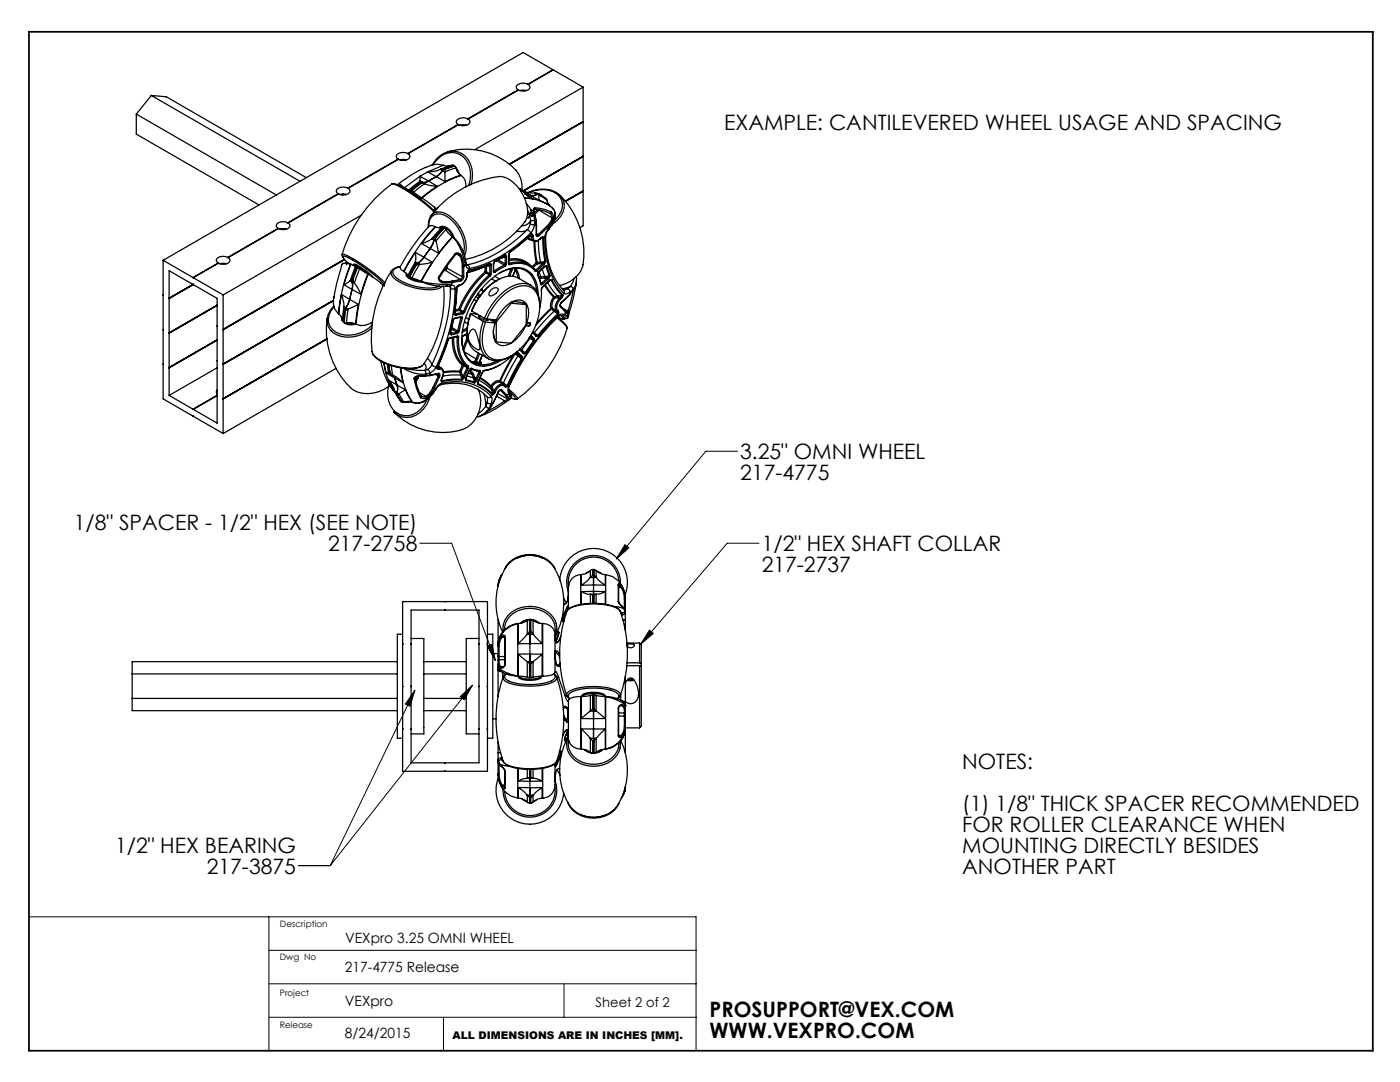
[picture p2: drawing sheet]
<svg xmlns="http://www.w3.org/2000/svg" width="279mm" height="216mm" viewBox="0 0 279 216" stroke-linecap="round" stroke-linejoin="round" font-family="sans-serif">
<defs><g id="words">
<g font-size="4.2">
<text x="144.5" y="26">EXAMPLE: CANTILEVERED WHEEL USAGE AND SPACING</text>
<text x="147.7" y="91.7">3.25&quot; OMNI WHEEL</text>
<text x="147.7" y="95.8">217-4775</text>
<text x="14.7" y="105.8">1/8&quot; SPACER - 1/2&quot; HEX (SEE NOTE)</text>
<text x="65.5" y="110">217-2758</text>
<text x="152" y="110">1/2&quot; HEX SHAFT COLLAR</text>
<text x="152" y="114.2">217-2737</text>
<text x="192" y="153.5">NOTES:</text>
<text x="192" y="161.8">(1) 1/8&quot; THICK SPACER RECOMMENDED</text>
<text x="192" y="166">FOR ROLLER CLEARANCE WHEN</text>
<text x="23" y="170.2">1/2&quot; HEX BEARING</text>
<text x="192" y="170.2">MOUNTING DIRECTLY BESIDES</text>
<text x="41.3" y="174.3">217-3875</text>
<text x="192" y="174.3">ANOTHER PART</text>
<text x="141.6" y="202.9">PROSUPPORT@VEX.COM</text>
<text x="141.6" y="207.1">WWW.VEXPRO.COM</text>
</g>
<g font-size="2.8">
<text x="68.9" y="188.2">VEXpro 3.25 OMNI WHEEL</text>
<text x="68.8" y="193.9">217-4775 Release</text>
<text x="68.8" y="200.7">VEXpro</text>
<text x="68.8" y="207.1">8/24/2015</text>
</g>
<text font-size="2.7" x="118.9" y="201">Sheet 2 of 2</text>
<text font-size="2.1" x="90.3" y="207.2">ALL DIMENSIONS ARE IN INCHES [MM].</text>
<g font-size="1.8">
<text x="55.8" y="185">Description</text>
<text x="55.8" y="191.6">Dwg No</text>
<text x="55.9" y="198.7">Project</text>
<text x="55.9" y="205.2">Release</text>
</g>
</g></defs>
<g fill="none" stroke="#000" stroke-width=".2">
<path d="M147.2 90h-6.3l-17.9 21.5M83.8 108.4h6.3l8.8 23.4M124.7 108.7l.8 .6-2.5 2.2zM151.5 108.4h-6.4l-17.3 20.2M82.8 137.7l-16.9 35M82.8 137.7l-1 3.2-.9-.4zM91.9 139l2.4-2.3-1.6 2.9zM94.3 136.7l-28.4 36M97.2 128.9l1-.3 .7 3.2zM129.6 125.7l.8 .7-2.6 2.2zM59.5 172.7h6.4M5.8 182.9h133.1v26.8"/>
<path d="M53.7 182.9v26.8M53.7 196.3h85.2M53.7 189.6h85.2M112.6 196.3v6.7M53.7 203h85.2M88.5 203v6.7"/>
</g>
<path d="M5.8 6.3h268.2v203.4h-268.2z" fill="none" stroke="#000" stroke-width=".35"/>
<path d="M97.2 128.9l1-.3 .7 3.2zM124.7 108.7l.8 .6-2.5 2.2zM82.8 137.7l-1 3.2-.9-.4zM91.9 139l2.4-2.3-1.6 2.9zM129.6 125.7l.8 .7-2.6 2.2z" fill="#000"/>
<g fill="none" stroke="#000" stroke-width=".25">
<path d="M30.2 19l-3 3.8M30.2 19l29.7 17.2M30.2 19l3 .3 27.9 16.1M103.4 17.9v.1M103.4 17.9l-10 5.8M103.7 18.1l.7-.1 .7 .1M105.3 16.8a1.65 1.65 0 0 0-2.3 .6l.4 .5M105.3 16.8h.1M105.4 16.8l.4 .6a1.65 1.65 0 0 1-2.3 .6l-10.1 5.8M110.4 13.9l-6-3.4-71.8 41.4M110.4 13.9l-5.1 2.9M110.4 13.9v.1"/>
<path d="M110.4 14l-5 2.8M110.4 14l6 3.4M116.4 17.4l-21.6 12.5M116.4 17.4v6.9M27.2 22.8l28 16.1M27.2 22.8v4l24.5 14.1M67.5 38.7h.1M67.5 38.7l-10.1 5.7M67.8 38.8l.7-.1 .7 .1M68.5 38.7l-.2 .2M69.4 37.5a1.65 1.65 0 0 0-2.3 .6l.4 .6M69.4 37.5l.1 .1"/>
<path d="M69.5 37.6l.4 .5a1.65 1.65 0 0 1-2.4 .6l-10 5.8M78.2 36.7a13.5 13.5 0 0 1 5.1 2.8l2.4 1.9 1 1M78.2 36.7a26.9 26.9 0 0 0-9.9 14.1 1.4 1.4 0 0 1 1.4 .4 30.7 30.7 0 0 1 7.2 5.3M78.5 36.6l-.3 .1M78.7 36.7a24.7 24.7 0 0 1 8.1 5.6M79.4 31.8h.1M79.4 31.8l-10 5.7M79.7 36.6l1 .9M79.8 31.9l.6-.1 .7 .1M80.1 37.2l.6 .3M80.1 36.3l-.5 .3-.1 .3M80.7 37.5l.9 .4"/>
<path d="M81.4 30.6a1.65 1.65 0 0 0-2.3 .6l.3 .6M81.4 30.6l.1 .1M81.5 30.7l.3 .5a1.65 1.65 0 0 1-2.3 .6l-10 5.8M81.6 37.9l.3 .1M81.9 38h.1M82 38l.6 .7M82 38l.1 .1M82.1 38.1l.4 .3M82.2 38.5l.4 .2M82.3 38.5h-.1M82.5 38.4l1.6 1.1M82.6 38.7l1.3 1"/>
<path d="M83.8 35.2v.9M83.8 35.2l-3.1 2.3M83.8 35.2h.1M83.8 36.4l-1.9 1.6M83.8 36.4l.1 .1M83.8 35.2l1.7 .9M83.8 36.1l-2.2 1.8M83.8 36.1v.3M83.8 36.1h.1M83.8 36.1l.5 .3M83.9 39.7h.1M83.9 36.5l-1.9 1.5"/>
<path d="M83.9 36.5l.2 .1M84.1 36.6l-2 1.5M84.1 36.6l.6 .1M84.1 39.5h.1M84.2 39.5l2.5 1.9M84.3 36.4l-.4 .1M84.3 36.4l.4 .3M84.7 36.7l-2.2 1.7M84.7 36.7h.1M84.7 36.7l1.2 .3 1.4 .2M85 33.4l-2.2 1.1-2.7 1.7M85.4 34.3h.1"/>
<path d="M85.4 34.3l-1.6 .9M85.4 34.3l1.7 1M85.5 36.1l-.8 .3h-.4M85.5 36.1l1.8 1.1M85.5 36.1l-.6 .3h-.6M86.3 32.9a4.4 4.4 0 0 1 5.8-2.3 5.2 5.2 0 0 1 1.9 6.3M86.5 32.8a3.9 3.9 0 0 1 6.1-1.4 5.4 5.4 0 0 1 .9 5.6M87.1 35.3l-1.6 .8M87.1 35.2l-1.6 .9M87.1 35.2l1.7 1.1M87.3 37.2l-3.2 2.3M87.9 33.8a5.4 5.4 0 0 1-2.5 .5"/>
<path d="M87.9 33.8l.4 .3M87.9 33.8h.1M88.3 34.1l-1.2 1.2M88.3 34.1l-.6 .7-.6 .4M88.3 34.1l.5 .2M88.5 33a4.7 4.7 0 0 0-3.5 .4M88.5 33l.6 .2 .4-.1M88.5 33l-3.1 1.3M88.6 33.7l-.7 .1M88.6 33.7h.1M88.7 33.7l-.4 .4M88.7 33.7l.1 .1"/>
<path d="M88.8 34.3v2M88.8 34.3h.1M88.8 33.8v.5M89.2 30.3a13.2 13.2 0 0 1 14.4 4.6 5.8 5.8 0 0 1 .6 3.1M89.8 33.1l-.5 .1M90.5 33l-.7 .1-1.9 .7M90.5 33l-1.9 .7M90.5 33l.1 .1M90.6 33.1l-1.9 .6M90.6 33.1h.1M90.7 33.1l-1.9 .7M90.7 33.1l.3 .4"/>
<path d="M91 33.5l.6 1.1M91 33.5l-2.2 .8M91 33.5l.2 .7 .7 .8M91.2 33.9l.2 .5M91.4 24.8l.1 .1M91.4 24.8l-10 5.8M91.7 25l.7-.1 .7 .1M91.9 35l-3.1 1.3M91.9 35h.1M92 35a22.7 22.7 0 0 0-7.8 4.5M92 35a2.28 2.28 0 0 1 1 2.3M93.4 23.7a1.65 1.65 0 0 0-2.4 .6l.4 .5"/>
<path d="M93.4 23.7v.1M93.4 23.8l.4 .5a1.65 1.65 0 0 1-2.3 .6l-10 5.8M103.7 37.6l.1 .1M103.7 37.7h.1M103.7 37.7l.6 .4M103.8 37.7l.2 .1M103.9 38.1h.4M104.3 38.1h.1M104.3 38.1a4.9 4.9 0 0 0 2.1 1.6M104.3 38.1a4.7 4.7 0 0 0 2.5 .4M104.3 38.1l.4 .2M104.3 38.1l.6 .2"/>
<path d="M104.3 38.1l.5 .1M104.5 38.2l1.5 .8M104.7 39.5l1.7 .2M104.7 39.5l.7 .1a8.6 8.6 0 0 1 3.8 1.2l-1.6-.8M104.7 38.7l1.3 .3M104.8 38.7l1.2 .3M105 38.8l1.4 .9M105.4 38.4a5.7 5.7 0 0 1 6.6 .9 3.5 3.5 0 0 1-.7 4.6l-.9 .7M105.6 38.4a5.4 5.4 0 0 1 6.1 .8 3.3 3.3 0 0 1-1 4.7M106 39l1.6 1M106.8 38.5l.8 .2M106.8 38.5l.4 .3"/>
<path d="M107.2 38.8l-.4 .2h-.8M107.2 38.8l-.7 .2h-.5M107.2 38.8l.4 .2M107.6 38.7l-.4 .1M107.6 38.7l.5 .3M107.6 38.7h.1M107.6 38.7l.1 .1M107.6 39v1M107.6 39l1.5 .9M107.6 39h.1M107.6 38.7v.3M107.6 38.7l1.4 .9 .1 .3"/>
<path d="M109.1 39.9l.1 .5 .5 .7M111.7 38.9a16.1 16.1 0 0 1 4.6 14.3 6 6 0 0 1-4.6 3.8M116.4 24.3v6.9M116.4 31.3v6.8M116.4 38.2v6.8l-.7 .4M116.4 24.3l-14.8 8.5M116.4 24.3l-14.7 8.5M116.4 38.2l-3.5 2M116.4 24.3h.1M116.4 31.2l-12 6.9M116.4 38.1l-3.6 2M116.4 31.3l-11.9 6.8"/>
<path d="M116.4 31.2v.1M116.4 38.1v.1M32.6 51.9l5.9 3.5M32.6 51.9v7M32.6 58.9v6.9M32.6 58.9h.1M33.7 59.5l.1 .1M33.8 59.6l-.1 6.8M38.5 55.4h.1M38.5 56.7l-4.7-2.7-.1 5.5M38.5 56.7l.1 .1M38.5 56.7l-4.8 2.8"/>
<path d="M38.6 55.4l5.9 3.5M38.6 55.4h-.1M38.6 56.8l4.7 2.7 .1 5.6M38.6 56.8l-4.8 2.8M43.5 52.5h.1M43.5 52.5l-5 2.9M43.8 52.6l.7-.1 .7 .1M44.5 58.9v6.8M45.5 51.4a1.65 1.65 0 0 0-2.3 .5l.3 .6M45.5 51.4h.1M45.5 51.4l.4 .6a1.65 1.65 0 0 1-2.3 .5l-5 2.9M55.5 45.6h.1"/>
<path d="M55.5 45.6l-10 5.8M55.8 45.7l.7-.1 .7 .1M57.4 44.4a1.65 1.65 0 0 0-2.3 .6l.4 .6M57.4 44.4l.1 .1M57.5 44.5l.4 .5a1.65 1.65 0 0 1-2.3 .6l-10.1 5.8M66.6 59.9l-22.1 12.8M66.7 59.2l-.1 .2M68.1 53.1l-1.1 4.2-.5 2.7M68.2 58.8l-.6 3.9M68.2 58.8l.4 1.7v.7M68.2 58.8l1.6 .9M68.2 50.9l.1 .3"/>
<path d="M68.3 52.7l-.2 .4M68.6 56.8l1.7 1M68.7 51.8l-24.2 13.9M68.8 51.8l-24.3 14M69.4 52.4l-1-1.2a.98 .98 0 0 1 1.1 .2 28.3 28.3 0 0 1 7.1 5.3l.1 .2M69.8 59.7l-.8 1.7M69.8 59.7l1.7 1M69.9 56l-1.3 .8M69.9 56l.4 .2M69.9 56h.1M70 52.7a33.3 33.3 0 0 0-2.4 9.9M70 52.7a1.73 1.73 0 0 0-1.7 0"/>
<path d="M70 52.7l-1-.3 .2 .5M70 52.7h.1M70 52.7l-1.4 4.1M70 52.7l.9 .5M70.2 55.8l-.3 .2M70.2 55.8h.1M70.3 57.8l1.7 .9M70.3 56.2l.1 .8-.1 .8M70.3 56.2l.4 .3M70.3 57.8l-.5 1.9M70.3 56.2l.1 .5-.1 1.1M70.3 55.8v.4"/>
<path d="M70.3 55.8l.1 .1M70.4 55.9l.3 .6M70.5 52.9a7.8 7.8 0 0 1 3 1.8M70.6 52.7a9 9 0 0 1 3.8 2.7M70.7 56.5h.1M70.7 56.5l.8 1.1 .5 1.1M70.9 53.2l-1 2.8M70.9 53.2l.3 .1M71.2 53.3l-1 2.5M71.2 53.3h.1M71.2 53.3l-.9 2.5M71.2 53.3l.2 .1"/>
<path d="M71.4 53.4l-1 2.5M71.4 53.4l.4 .2M71.8 53.6l-1.1 2.9M71.8 53.6l1.6 1.1M72.1 42.9l-27.6 16M73.4 54.7l-1.4 4M73.4 54.7h.1M73.5 54.7a33.3 33.3 0 0 0-2.4 10M73.5 54.7l1.9 1.3 1.3 1.1M78.2 54a23.5 23.5 0 0 0-3.8 16.6 9 9 0 0 0 6 2.8 5.5 5.5 0 0 0 3.9-.5l.3-.2M78.9 53.5a1.03 1.03 0 0 0-.9 .8 1.03 1.03 0 0 0 .5 1.1 11.5 11.5 0 0 0 8.8 2.3l1-.5M79.9 53.2a1.53 1.53 0 0 0-1.5 1.2 2.17 2.17 0 0 0 1.1 1.4 11 11 0 0 0 8 1.4l.2-.1"/>
<path d="M79.9 53.2v.3l.2 .3 .4 .4M79.9 53.2l-.8 .2M80.5 54.2h.1M80.6 54.2l.6 .5 .2 .3M81 54.8a1.35 1.35 0 0 0 1.2 1l2.2 .5M81.1 54.5l.2 .6M81.4 55l.2 .2M81.6 55.2l.1 .1M81.6 55.3l.6 .3 1.5 .4M81.7 55.3h.1M81.7 55.3l.5 .2M82.2 55.5l1.8 .7"/>
<path d="M82.9 50.4l-2.3 3.8M82.9 50.4v1.9M82.9 50.4l1.7 .9M82.9 52.8l-1.3 2.4M82.9 52.8l.1 .1M82.9 52.3l-1.5 2.7M82.9 52.3v.5M82.9 52.3h.1M82.9 52.3l.5 .2M83 52.9l-1.3 2.4M83 52.9h.1M83.1 52.9l-1.4 2.4"/>
<path d="M83.4 52.5l-.4 .4M83.4 52.5l.3 .3M83.7 52.8l-1.5 2.7M83.7 52.8l-.6 .1M83.7 52.8h.1M84 56.2h.1M84.1 56.2a8.8 8.8 0 0 0 5.1 .8l.1-.2M84.1 56.2l2.6 .4 2.6 .2M84.1 48.6l1.7 1M84.6 51.3l-1.2 1.2M84.6 51.3l1.7 1M84.6 51.3l-.5 .7-.7 .5"/>
<path d="M85.5 45.3a2.42 2.42 0 0 1 2-3 5.7 5.7 0 0 1 4.3 3.1 6.3 6.3 0 0 1 .9 5.6M85.5 45.2a2.13 2.13 0 0 1 .9-2.2 2.13 2.13 0 0 1 2.3-.1 7.4 7.4 0 0 1 3.8 7.5M85.8 49.6l-1.2 1.7M85.8 49.6l1.7 .9M86 43.1a19.9 19.9 0 0 1 14.1-7.9 7.4 7.4 0 0 1 5.2 6.5 3.5 3.5 0 0 1-1 3.2 20.3 20.3 0 0 1-11.5 6.9M86.2 47.6l-.9 .6-1.2 .4M86.2 47.6l.4 .3M86.2 47.6h.1M86.3 52.3l-2.3 3.9M86.3 52.3l-2.6 .5M86.6 47.9l-.8 1.7M86.6 47.9l.4 .2"/>
<path d="M86.7 41.4l.2 .3-.4 .2M86.7 41.4l.3 .3 .3-.2M86.7 47.4l-.5 .2M86.7 47.4h.2M86.8 45.2a1.21 1.21 0 0 0-1.8 .6 38.9 38.9 0 0 0-5.1 7.4M86.8 45.2a40.5 40.5 0 0 0-6.3 9M86.8 45.2l.1 .1M86.9 47.4l-.3 .5M86.9 47.4v.1M86.9 47.5l.1 .6M86.9 45.3l-2.8 3.3M86.9 45.3l.6 .2 .7-.1"/>
<path d="M87 48.1h.1M87 48.1l.5 2.4M87.5 55.3v.3a.98 .98 0 0 0 .8 .8M87.5 55.3l.2 .1M87.7 55.4a.64 .64 0 0 0 .6 .8M87.8 55.9l.5 .3M88.2 45.4l-2 2.2M88.2 45.4h.3M88.3 56.2v.2M88.5 45.4l-1.8 2M88.5 45.4l.1 .1M88.5 57.1a24.3 24.3 0 0 1-3.9 15.6"/>
<path d="M88.6 45.5l-1.7 1.9M88.6 45.5h.1M88.7 45.5l-1.8 2M88.7 45.5l.3 .3M88.8 53.7l.1 .2M88.9 53.9l3 1.9M88.9 53.9l-.3 .1M89 45.8l-2 2.3M89 45.8l.4 .6 .9 .8M89.2 53.5h-.3M89.2 53.5l-.3 .4M89.2 53.5l3.1 1.7"/>
<path d="M89.2 53.1v.4M89.3 56.8h.7M89.6 57.1l.3 .1v.2M89.6 57.1h-.7M89.9 57.2v1.2M89.9 57.4a36 36 0 0 1-3.7 15.4M89.9 57.4a.62 .62 0 0 0 .9 .2M90 56.8l.6 .2 .2 .6M90 56.8l-.4 .3M90.2 56.1l-1.9 .1M90.2 56.1l.1 .3M90.3 47.1a2.69 2.69 0 0 0-2.3-1.8l-.2 .1a1.29 1.29 0 0 1 1.8 .4l.5 .5 .5 1.2"/>
<path d="M90.3 56.4h-2M90.3 56.4l-.3 .4M90.3 47.2l-2.8 3.3M90.3 47.2l.1 .1M90.4 47.3a7.2 7.2 0 0 1 2.5 4.4M90.4 47.3a40.5 40.5 0 0 0-6.3 8.9M90.4 47.3a10.5 10.5 0 0 1 2.3 4.7M90.8 57.6a36.5 36.5 0 0 1-3.8 15.7M90.9 50.6l.3-.1a.94 .94 0 0 1 .9 .5M90.9 50.6l-1.8 2.3-1.6 2.4M90.9 50.6l.1 .2M91 50.8l-1.5 1.9-1.8 2.7"/>
<path d="M91 50.8a.65 .65 0 0 1 .8 .3M91.1 57.4l-.1 2.6-.3 2.6M91.1 50.7l.7 .4M91.1 57.3v.1M91.1 57.3v2.6l-.4 2.7M91.2 57.3l-.1 1.2M91.5 57l-.4 .3M91.5 57h.1M91.6 56.9l-.4 .2-.1 .3M91.6 56.9l-.1 .1M91.7 57h-.2M91.8 56.9l-.1 .1"/>
<path d="M91.8 56.9h-.2M91.8 51.1l.5 2.1M91.9 55.8l.1 .2M91.9 55.8l-1.7 .3M92 56l-1.7 .4M92.1 51l.4 2.2M92.1 51l-.3 .1M92.3 55.2l-.4 .6M92.3 53.2v2M92.5 55.2l-.1 .5-.4 .3M92.5 53.2h-.2M92.5 55.2h-.2"/>
<path d="M92.5 53.2v2M92.7 52l.2 .8M92.9 52.8l-.4 .4M92.9 52.8l.2 .6 .5 .2M92.9 51.7l-.2 .3M92.9 51.7l.1 .8-.1 .3M93 52.5l.2 .4a.52 .52 0 0 1 .4 .7M93.2 54.8a2.26 2.26 0 0 1-1.4 2.1M93.2 54.6v.2M93.3 54.8l-.4 1.2a1.96 1.96 0 0 1-1.2 1M93.3 54.8h-.1M93.3 54.5l-.1 .1"/>
<path d="M93.3 54.5v.3M93.5 54l-.2 .5M93.5 54l-.1 .1M93.6 53.9l-.3 .3-.1 .4M93.6 53.9l-.1 .1M94.5 54l-1.2 .3M94.6 59.8l.5 .3M95 59.2l.5 .3M95.3 58.7l.3 .5M95.4 58.5l.4 .5M96 57.7l.4 .6M96.1 57.6l.4 .6"/>
<path d="M96.4 58l.2 .1M96.8 53.2l-3.6 1.2M96.8 54.2a20 20 0 0 0-5.3 7.5M96.8 54.2l.2 .3M96.8 53.2v1M97 54.5a19.7 19.7 0 0 0-5.2 7.3M97 54.5l.6 .3M97 53.1l.1 .1M97.1 54.2l.7 .4M97.1 53.2h-.3M97.1 54.2h-.3M97.1 54.2l-.1 .3"/>
<path d="M97.1 53.2v1M97.3 52.9l-2.2 .9-1.8 .5M97.3 52.9h.1M97.3 52.9l.2 .1M97.5 53l-.4 .2M97.6 54.8a19.6 19.6 0 0 0-5.1 7.4M97.6 54.8l.2 .3M97.7 52.7l-2.1 .8-2.1 .5M97.7 52.7l-.4 .2M97.7 52.7l.1 .2M97.8 52.9l-.3 .1M97.8 54.6l-.2 .2"/>
<path d="M97.8 52.9v1.7M97.8 52.6h.1l.1 .3M97.8 52.6l-2.2 .8-2 .5M97.8 52.6l-.1 .1M97.8 55.1a19.3 19.3 0 0 0-5.1 7.2M98 57.8a.84 .84 0 0 1 1.4-.1 1.58 1.58 0 0 1-1.8 1.2l.1-.7zM98 54.6l-.2 .5M98 52.9h-.2M98 54.6h-.2M98 52.9v1.7M98.1 55.7l.8 .4M98.5 54.2l.1 .2 .2-.1"/>
<path d="M98.5 52.7v1.5M98.5 52.6v.1M98.5 54.1v.1M98.5 52.6v1.5M98.5 54l.1 .1M98.5 54.1h.1M98.6 54.1l.2 .2M98.6 54.1h-.1M98.7 52.2l-.2 .4M98.8 52.1l-.3 .6M98.8 52.1l-.1 .1M98.8 55.1l.9 .6"/>
<path d="M99.1 52l1.6 .9M99.2 55.9a11.5 11.5 0 0 0-5 6.2M99.4 51.8l1.4 .9M99.6 54.6a5.5 5.5 0 0 1 5.2-.7 4.8 4.8 0 0 1 2.3 4.2M99.9 51.5h.2M100 51.5l-1.3 .7M100 51.5h.1M100.4 51.3l.2 .1M100.5 51.2l-.5 .3M100.6 51.4l-.5 .1M100.7 52.9l-2.1 1.2M100.7 52.9l.1 .3"/>
<path d="M100.8 51l-2.1 1.2M100.8 51v.2M100.8 53.2l-2 1.1M100.8 50.9l-2 1.2M100.8 50.9h.2l.1 .3M100.8 50.9v.1M100.8 52.7l-.1 .2M100.8 51.2l-.2 .2M100.8 51.2v1.5M101.1 52.6l-.3 .6M101.1 51.2h-.3M101.1 52.6l-.3 .1"/>
<path d="M101.1 51.2v1.4M101.5 52.6l.2 .2M101.5 50.9v1.7M101.6 52h.2a4.8 4.8 0 0 1 3.9 .9M101.6 50.8l-.1 .1M101.6 52.5l-.1 .1M101.6 51.7a4.5 4.5 0 0 1 4.4 1.4M101.6 50.8v1.7M101.6 52.5h.1M101.6 52.6h.1M101.6 52.5l.1 .3M101.6 52.5a4.5 4.5 0 0 1 5.2 1.4"/>
<path d="M101.7 52.8a4.5 4.5 0 0 1 5.1 1.3M101.8 50.3l-.2 .5M101.8 50.3l-.3 .6M101.8 53.7l.1 .1M101.9 53.8h.3M101.9 53.8l-.5 1.3M102.2 53.8l-.5 1.3M102.3 53.6l-.1 .2M102.8 53.9l-.5 1.2M102.8 53.9h.1M102.8 53.9l-.4 1.2M102.8 53.9l.2-.3 .7 2"/>
<path d="M102.9 53.9l.5 1.6M103 53.6l-.2 .3M105 40.6a5.4 5.4 0 0 1 1.7 3.3M105.2 45.9a24.6 24.6 0 0 1-12.1 7M105.2 45.9l.4 .1 .3 .5M105.2 45.9a2.39 2.39 0 0 1-2 .2M105.3 47.5l.2 .3 .6 .1M105.3 41.9l.6 2.1M105.5 47.3l.2 .4 .7 .4M105.6 43.1l-.3 .5M105.7 47.1l.1 .1M105.7 42.7h-.2l.6 .4"/>
<path d="M105.7 42.7l.6 .4M105.7 47l.2 .1M105.8 42.6l-.1 .1M105.8 47.2h-.4M105.8 44.7l-.6 1.2M105.8 44.7l.9 .1M105.9 47.1l.2 .2M105.9 47.1l-.1 .1M105.9 44a1.92 1.92 0 0 1-1.8 1M105.9 44l-.1 .7M105.9 46.5a24.9 24.9 0 0 1-12.3 7.1M105.9 42.4l.4 .2-.4-.1"/>
<path d="M106 56.9l-2.5-1.4a4.9 4.9 0 0 0-5.4 1.2 13.6 13.6 0 0 0-3.9 5.4M106 46.8l-2.1 1.9-2.1 1.6M106 46.8l.1 .2M106 46.7h.3l.1 .3M106 46.7l-2.1 1.9-2.1 1.7M106 46.7v.1M106.1 47.3l.3 .7M106.1 47l-.2 .1M106.1 47v.3M106.1 43.1l-.1 .1M106.3 43.1h-.2M106.3 42a.35 .35 0 0 0-.4 .4l-.2 .2"/>
<path d="M106.3 53.5l.7 .4M106.4 47.3a.75 .75 0 0 0 .5 .8 .75 .75 0 0 0 .9-.5M106.4 47h-.3M106.4 47.3h-.3M106.4 47v.3M106.4 48v.1M106.5 42.6l-.2 .5M106.5 41.7h.1M106.6 48l.1 2.1 .3 2.3M106.6 42.6l.5 2.2M106.6 42.6l.4 2.2M106.7 44.8l-.3 .9-.5 .8"/>
<path d="M106.7 44.8h.3M106.7 41.5a8.4 8.4 0 0 1 3.3 .8M106.7 41.5l-.2 .2 .1 .9M106.7 41.5l-.1 .2M106.7 43.9l-.8 .1M106.7 43.9v.9M106.7 48.2l.5 4.2M106.8 53.9v.2M107 53.9l.2 .2M107 53.9h-.2M107 46.9a.3 .3 0 0 0 .2 .3 .3 .3 0 0 0 .4-.2M107 44.8v2.1"/>
<path d="M107 52.4l.2 .2M107 52.4l-.8 .8M107.1 46.8l.1 .1 .2-.1M107.1 44.8h-.1M107.1 46.8l-.1 .1M107.1 44.8v2M107.1 46.6l.3 .2M107.2 54.1h-.4M107.2 52.4h-.2M107.2 52.4v.2M107.2 52.6l-.8 .8M107.3 54.6l.7 2"/>
<path d="M107.3 54.9l.6 1.8M107.3 41.8l-.7 .7M107.4 46.8l.2 .2M107.4 58.8a5.4 5.4 0 0 0-2.3-5 5.1 5.1 0 0 0-5 .5 16.7 16.7 0 0 0-7.9 13.3 5.1 5.1 0 0 0 2.7 5.2 5.7 5.7 0 0 0 5.1-.9M107.4 47.9l.1 2.2 .4 2.2M107.4 41.8l.2 .1M107.5 55.2h.5M107.5 54.4l-.2 .5M107.5 54.3l-.2 .6M107.5 54.3v.1M107.6 55.5h.4M107.6 41.9l2.6 1.6"/>
<path d="M107.6 41.9l-.9 .9M107.6 54.3l.4 .9M107.6 41.9h.1M107.8 47.7a1.17 1.17 0 0 1-1.4 .3M107.8 47.6v.1M107.9 56.4l.2 .1M107.9 52.3h.1M107.9 52.3l-.7 .1M107.9 52.3v.3M107.9 52.6h-.7M107.9 56.7l.2 .1 .2-.1M108 55.2h.1"/>
<path d="M108 55.2v.3M108 56.6l-.1 .1M108 56.6h.1M108 47.5l-.2 .2M108 47.5h.1M108 47.4v.1M108 47.4l-.2 .2M108 57.7v1.9l-.3 1.8M108.1 56.5l.2 .2M108.1 56.5l-.1 .1M108.2 53.7l.5 1.5M108.2 57.4l-.2 .3"/>
<path d="M108.2 57.3l-.2 .4M108.2 57.3v.1M108.3 47.4l-.3 .1M108.3 47.4l.1 2.5 .4 2.3M108.4 52.5l.2 .2M108.4 52.5l-.5 .1M108.4 52.5l-1.4 1.4M108.5 47.4l.1 2.4 .3 2.3M108.5 47.4l-.2-.2-.3 .2M108.5 47.4h-.2M108.6 52.7l-1.4 1.4M108.7 53.2l-1.2 1.2"/>
<path d="M108.7 53.2h-.1M108.7 53.2h.1M108.7 53.2l-1.2 1.1M108.7 56.9l1.8 2.4M108.7 47.2a15.1 15.1 0 0 0 3.8 11.3M108.7 55.2h-.7M108.7 55.2h.1M108.7 55.2l.1 .3M108.8 52.2l-.9 .1M108.8 52.2l-.4 .3M108.8 55.5h-.8M108.8 56.8l.9 1.3 .9 1.1"/>
<path d="M108.9 52.1l-.3 .6M108.9 52.1l-.1 .1M108.9 47a15.5 15.5 0 0 0 3.2 10.5l.4 .4M108.9 47l-.2 .2M109 53.1l-.3 .2M109 53.1l.6 1.9M109 53.1l-.3 .1M109.1 45.2l.1 .2M109.1 45.2l-1.7 1.6M109.1 53.1l.7 1.9M109.1 53.1l-.1-.1-.3 .2M109.1 53.1h-.1"/>
<path d="M109.2 40.8l1 .6M109.2 45.4l.3 .2M109.2 45.4l-1.6 1.6M109.2 40.3l.3 .6M109.3 55.4l.2 .2M109.3 55.4l-1.2 1.1M109.3 55.4l-.5 .1M109.3 56.4l.8 1.3 1.2 1.4M109.5 55.6l-1.2 1.1M109.5 40.8v.1M109.5 45.6l-.5 .8-.3 .8M109.5 45.6l.1 .1"/>
<path d="M109.6 45.7l-.5 .7-.2 .6M109.6 55l-.9 .2M109.6 55l-.3 .4M109.7 56l-1.5 1.4M109.7 56h.1M109.7 55.9v.1M109.7 55.9l-1.5 1.4M109.8 55l-.3 .6M109.8 55h-.2M109.8 42.6a8.4 8.4 0 0 0-3.2-.9v.9M109.8 42.6l.3 .5 .1 .4M110 55.9l-.3 .1"/>
<path d="M110 55.9a10.9 10.9 0 0 0 2.2 3M110 55.9h-.3M110 42.3l.4 .8v.5M110 42.3v.2l-.2 .1M110.1 41.4a2.04 2.04 0 0 1 .5 2.3l-.5 1.1M110.1 44.8v.2M110.1 44.8l-.6 .8M110.1 45l-.5 .7M110.1 55.8a10.9 10.9 0 0 0 2.2 3M110.1 55.8l-.4 .1M110.1 55.8l-.1 .1M110.2 43.5l-.3 .6-.8 1.1"/>
<path d="M110.2 43.5l.2 .1M110.4 43.6l-.6 1.2-.6 .6M110.4 41.6l.1 .2M110.5 59.3a2.54 2.54 0 0 0-.6 2.2M110.5 59.3l.2 .2M110.6 59.2l-.1 .1M110.6 59.2l.1 .3M110.6 42.1a2 2 0 0 1 0 2l-.5 .9M110.7 59.5a2.28 2.28 0 0 0-.5 2M111.3 59.1l-.7 .1M111.3 59.1h.1M111.3 59.1l.1 .3"/>
<path d="M111.4 59.4l-.7 .1M111.4 59.1h-.1M111.4 59.1l.1 .3M111.5 59.4h-.1M111.5 59.4l.2 .1M111.7 59.5a2.12 2.12 0 0 0-.7 2.6M111.7 59.5l.1 .2M111.8 59.7a1.87 1.87 0 0 0-.5 2.3M111.9 59.3l.1 .2M111.9 59.3l-.4 .1M111.9 59.3l-.2 .2M112 59.5l-.2 .2"/>
<path d="M112.2 58.9l-.8 .2M112.2 58.9l-.3 .4M112.3 58.8v.4l-.3 .3M112.3 58.8l-.1 .1M112.5 57.9l.1 .4-.1 .2M113.3 57.6l.3 .2 .2 .5M113.3 57.6l-.8 .3M113.7 58.7l-1.7 1.7M113.7 58.7l-1.6 1.6M113.8 58.3a1.09 1.09 0 0 1-1.3 .2M113.8 58.3l-.1 .4M113.9 57.1l.5 .6"/>
<path d="M113.9 57.1l-1.6 .6M113.9 57.1l-.6 .5M114.4 57.9l-1.1 4.2M114.4 57.7l-.6 .6M114.6 55.5l-.2 .7-.5 .9M114.9 57l-.5 2.5-.7 2.7M115 55.2l.1 .3a3.2 3.2 0 0 1-.7 2.2M115.1 56.1l-.1 .7a4.1 4.1 0 0 1-1.3 1.9M32.6 65.8v13.8l11.9 6.9M32.6 65.8h.1M33.7 66.4l.1 .1M33.7 73.4h.1"/>
<path d="M33.8 78.9l4.7 2.7M33.8 66.5l-.1 6.9M33.8 73.4v5.5M43.3 77.8l-.1 .4 .1 .4M43.3 78.9v5.5l-4.7-2.7M43.3 65.1v13.8M43.3 78.9h.1M43.3 73.4l-9.5 5.5M43.3 60.9l-9.6 5.5M43.3 61l-9.5 5.5M43.3 67.8l-9.6 5.6M43.3 78.9l-4.7 2.8"/>
<path d="M43.3 67.9l-9.5 5.5M43.3 78.9l-4.8 2.7M43.4 78.9h-.1M43.4 65.1h-.1M44.5 79.6h.1M44.5 65.7v.1M44.5 65.8v6.8M44.5 72.7v6.9M44.5 79.6v6.9M65.2 67.6l-20.7 12M65.3 67.7l-20.8 11.9M65.3 63.5a15.8 15.8 0 0 0 5.4 14.4 6.7 6.7 0 0 0 7.1-1"/>
<path d="M66.5 60l-22 12.7M66.6 60l-.1 .6 .3 1.1 .8 .9M66.6 61.1a3.4 3.4 0 0 0-.1 5.3 6.5 6.5 0 0 0 7.7-.9M66.7 61.2a3.2 3.2 0 0 0-1 3.6 3.2 3.2 0 0 0 3.1 2 6.6 6.6 0 0 0 5.5-2M67.1 73.5l-22.6 13M67.6 62.6v.1M67.6 62.7l.7 .8v.4M68.1 63.2l.2 .7M68.2 63.6l.1 .4M68.3 63.9l.2 .3M68.5 64.3a2.36 2.36 0 0 0 2.5 .4M68.5 64.2l.1 .1"/>
<path d="M68.6 64.3h.1M68.6 61.2l-.3 2.7M68.6 61.2l.2 .7M68.6 61.2l.4 .2M68.6 61.2h.1M68.7 64.3l.5 .1M68.8 61.9l-.3 2.3M68.8 61.9l.2 .1M68.8 61.9l-.2 2.4M68.8 64.4l.6 .2h1.3M69 62l-.3 2.3M69 61.4l-.2 .5"/>
<path d="M69 61.4l.5 .3M69.2 64.4h1.1l.7 .2M69.5 61.7l-.3 2.7M69.5 61.7l-.5 .3M69.5 61.7h.1M71 64.6l.1 .1M71.5 60.7l-.5 3.9M71.5 60.7l-2 1M74.3 64.2a3.2 3.2 0 0 1-3.2 .5M74.4 70.7a9.3 9.3 0 0 0 6.4 2.8 5.6 5.6 0 0 0 3.4-.5M76 72.1a13.4 13.4 0 0 0 2.4 5.8M76.6 72.5l.3 1.7 .6 1.8 1.4 2.3-.5-.5"/>
<path d="M76.7 72.5l.4 1.9M77.1 74.4l1.7 1M77.3 72.8l.1 .7a1.22 1.22 0 0 0 .5 1.1M77.5 74.3l-.4 .1M77.5 72.8l.2 1.5M77.5 75.8h.1a5.1 5.1 0 0 1 1.2 2.3M77.5 75.8l1.3 2.3M77.5 75.8l1.8 1M77.6 72.8l.2 1.6M77.6 76.7a4.9 4.9 0 0 0 2.2 6 4.4 4.4 0 0 0 5.4-2.9M77.7 74.3l-.1 .1M77.7 74.3l.1 .1"/>
<path d="M77.8 74.4l.1 .2M77.8 74.4h.1M77.8 74.4l.6 .5M77.9 74.6l.3 .2M78.1 73l.3 1.9M78.4 74.9l.6 .3 1.5 1.2M78.6 75.1l.2 .3M78.8 75.4l.4 1.5M78.8 75.4l1.7 1M78.8 75.4l.5 1.4M78.8 78.1l.3 .6M78.8 78.1l.4 .3"/>
<path d="M78.9 78.4l1.1 1.7M79.1 78.7l1 1.5M79.1 78.7l.2 .1M79.2 76.9l.2 .9-.2 .6M79.2 76.9l1.7 .9M79.2 78.4l.1 .4M79.2 78.4l.4 .2M79.3 76.8l.1 .7-.2 .9M79.3 78.8l.9 1.4M79.3 78.8h.1M79.3 78.8l1 1.5M79.6 78.6l1.1 1.7"/>
<path d="M79.6 78.6l-.3 .2M79.6 78.6h.1M79.9 73.4l.6 3M80 73.4a13.5 13.5 0 0 0 2.4 6.9M80.5 73.5a7.2 7.2 0 0 0 4.5 1.2M80.9 77.8l1.4 2.5M80.9 77.8l-1.3 .8M81.2 73.5l1.3 .3 2.3 .1M82.6 75.5a13 13 0 0 0 1.3 3.8M82.8 75.3a11.7 11.7 0 0 0 1.3 3.8M83 75.2l.4 .3M83 75.6l-.1 .1"/>
<path d="M83 75.6l.1 .1M83 75.6l-.2-.1 .3 .2M83.1 75.2l.3 .1M83.3 75.1l.1 .1M83.3 75.6l-.3 .7M83.4 75.5l-.3 .3v-.1M83.4 75.3v.2M83.4 75.2v.1M83.5 75l-.1 .2M83.6 75l-.7 1M83.7 78.3l1.4 .8M83.7 75l-.6 .1-.5 .4"/>
<path d="M83.8 75l-.9 .2-.3 .3M84.1 79.1l.5 .1 .5-.1M84.1 79.1l-.2 .2M84.7 72.5a.99 .99 0 0 1 .1 1.4M84.8 73.9l.2 .3v.5M85.1 79.1l.1 .2M85.2 79.3l-.5 .2-.8-.2M85.3 71.5a2 2 0 0 1 .9 1.3M85.3 73.7l.3 .3 .2 .4M85.3 73.7l-.5 .2M85.7 75h-2h.1M85.7 79.4a4.9 4.9 0 0 1-5.4 3.8l-.8-.3-1-.8a13.6 13.6 0 0 0 13.8 3.6"/>
<path d="M85.8 74.4v.4M85.8 74.4l-.8 .3M85.8 74.8l-2 .2M85.8 74.8l-.1 .2M86.2 72.8l.8 .5M86.2 72.8l-.9 .9M86.3 78.5h.1a3.5 3.5 0 0 1-4 1.8M86.3 78.5a4.9 4.9 0 0 1-2.9 2l-1-.2M86.4 77.3l-.4 .7-.9 1.1M86.4 77.3l.3 .1M86.7 77.4l.2 .3M86.7 77.4l-.9 1.3-.6 .6"/>
<path d="M86.9 77.7h.1M86.9 77.7l-.6 .8M86.9 74.7l.6 .3M86.9 77.7l-.6 1M87 73.3a2.52 2.52 0 0 1-1.2 1.1M87.2 73.3v.3l.3 .1M87.2 73.3h.1M87.3 73.3v.2l.1-.1M87.3 73.2l.1 .1M87.4 74.6l.1 .4M87.4 74.6l-1.7 .4M87.4 73l.7 .5-.5-.1"/>
<path d="M87.4 73.4l.1 .3M87.4 73.2v.1M87.4 73.3v.1M87.4 73.3l.2 .1M87.5 75l.2 .1M87.5 75l-1.1 2.3M87.5 72.9l.3 .3M87.5 74.5a.37 .37 0 0 1 .3 .2 .37 .37 0 0 1-.1 .4M87.5 74.5l-.1 .1M87.5 74.5l-1.7 .3M87.6 73.4l.1 .3M87.6 73.4h-.2"/>
<path d="M87.7 73.7a.79 .79 0 0 1 .8 .4 .79 .79 0 0 1-.1 .9l-.1 .3M87.7 73.7h-.2M87.7 75.1l-1 2.3M87.8 76.8l-.9 1M87.8 76.8a9.8 9.8 0 0 1 9.7 2.5l.5-.2M88.1 76.5a10 10 0 0 1 9.9 2.6M88.1 76.5a2.53 2.53 0 0 0-1.2 1.2M88.1 76.5l-.3 .3M88.1 73.5a1.29 1.29 0 0 1 .2 1.8M88.1 75.7l.1 .3M88.1 75.6l-.1 .4 .2 .1M88.1 75.6h.1"/>
<path d="M88.2 76v.1M88.2 75.6v.4M88.3 75.3h.1M88.3 75.3l-.2 .3M88.3 75.3l-.1 .3M89.4 67.8l-1 2.8-1.2 2.7M89.5 67.7l-1 2.8-1.2 2.8M89.5 67.7l-.1 .1M89.8 66.5v.2l.3 .1M89.9 66.5h-.1M89.9 66.5h.1M89.9 67.4l-.4 .3"/>
<path d="M89.9 67.4l-.5 .4M89.9 66.2l.1 .3M90 66.5l.1 .3M90.1 65.6l1.1 .7M90.1 65.3l1.3 .8M90.3 67.4a6.7 6.7 0 0 0 2 5.5M90.4 63.9l-.6 2.6M90.5 63.8l-.1 .1M90.5 63.8l-.6 2.7M90.5 67.3a6.6 6.6 0 0 0 2 5.5M90.7 62.6v.2l.3 .1M90.7 62.6h.1"/>
<path d="M90.7 62.6h.2M90.7 62.3l.2 .1M90.7 62.1l.2 .3M90.8 63.5l-.3 .3M90.9 62.4v.2M90.9 62.6l.1 .3M90.9 63.4l-.5 .5M90.9 63.4l-.1 .1M91.1 67.2l.1 .1M91.2 66.3l.1 .3M91.2 66.3l-1.2 .2M91.2 67.2v.1"/>
<path d="M91.2 67.2h.1M91.2 67.2l-1.4 .3M91.2 67.3h.3M91.2 67.3a6.7 6.7 0 0 0 2 5.9M91.3 66.6l-1.2 .2M91.3 67.1l.2 .2M91.3 67.1l-.1 .1M91.3 67.1l-1.4 .3M91.4 66.1h.2M91.4 66.1l-.2 .2M91.5 67.3a6.6 6.6 0 0 0 2 5.8M91.5 61.7l.3 .1"/>
<path d="M91.5 61.7l.1 .2M91.5 61.7l-.7 .1M91.6 61.9l.7 .4M91.6 61.9l-.8 .2M91.6 66.1l-.3 .5M91.7 74.1v.1M91.7 74.1l.3 .1M91.7 74.1l-3.2 .1M91.7 74.2l.3 .7M91.7 74.2h-1.4l-1.8 .2M91.8 63.3l.2 .2M91.8 61.8l.7 .4"/>
<path d="M91.8 61.8l-.2 .1M92 74.9l-2-.1-1.6 .2M92 74.9l.1 .8M92 74.9h.1M92 63.3v.2M92 74.2l.2 .6M92 74.2h-.3M92 63.3h.1M92 63.3l-1.2 .2M92 63.5l-.6 2.6M92 63.5h.3M92.1 63.2h.1l.1 .3"/>
<path d="M92.1 63.2l-.1 .1M92.1 63.2l-1.2 .2M92.1 75.8a13 13 0 0 0-3.9 .3M92.1 75.7a13 13 0 0 0-3.9 .3M92.1 75.7v.1M92.2 67.5a5 5 0 0 0 2.7 5.1 5.3 5.3 0 0 0 4.4-.6M92.2 74.8l.1 .5M92.2 74.8l-.2 .1M92.3 63.5l-.7 2.6M92.3 72.9l.2 .1M92.3 72.9l-.6 1.2M92.3 62.3l.1 .3"/>
<path d="M92.3 62.3l-1.4 .3M92.3 75.3l.3 .1M92.3 75.3l-.2 .4M92.4 62.6l-1.4 .3M92.5 62.2l.2 .1M92.5 62.2l-.2 .1M92.5 72.8l.7 .4M92.5 72.8l-.2 .1M92.5 72.8v.2M92.5 73l.7 .4M92.5 73l-.5 1.2M92.6 75.4l-.5 .4"/>
<path d="M92.7 64.2l.7 .4M92.7 70.2l2.3 1.4M92.7 62.3l-.3 .3M92.8 66.9l.3 .1M92.9 75.6l.1 .2M93 63.4l.6 .4M93 76l1.6 .4M93 75.4l-.1 .4 .1 .2M93 75.4h.1M93 75.8v.2M93 75.8l1.7 .4M93 66.7l.3 .2"/>
<path d="M93 75.4v.4M93.1 67l.1 .5M93.2 75l1.3 .4M93.2 67.5h.1M93.2 67.5l-.8 2M93.2 66.9h.1M93.2 73.2v.2M93.2 73.4l.3 .1M93.2 73.4l-.9 1.9M93.2 65.7l-1 .6M93.2 66.5l-1 .7M93.2 66.6l-1 .6"/>
<path d="M93.3 65.4l-1 .6M93.3 66.9l-.2 .1M93.4 67.7l-.9 2.2M93.4 74.5l.8 .2M93.5 73.1v.4M93.5 73.1l-.3 .1M93.5 73.5l-.9 1.9M93.7 73.9l.5 .8M93.8 73.8l-.8 1.6M93.8 73.7l.7 .9M93.9 62.5a10.1 10.1 0 0 0-.7 3.8M93.9 62.5v.2"/>
<path d="M93.9 62.5l1.3 .2M93.9 65.9l.4-.2h.3a2.78 2.78 0 0 1 .8 1.9l.4 2.1a.79 .79 0 0 1-1.1-.3 2.44 2.44 0 0 1-.8-3.5zM93.9 62.7a7.7 7.7 0 0 0 .1 6.5l1 1 2.5 1.4M93.9 62.7l2.5 1.4M93.9 73.6l-.1 .2M94.1 73.5l1.7 .4M94.1 73.5l-.2 .1-.1 .2M94.1 73.5l-.2 .1 1.7 .4M94.2 62.1l2.5 1.4M94.2 74.7h.1M94.2 74.7l.3 .7M94.3 72.2l.7 .3"/>
<path d="M94.3 72.2h.7M94.5 74.6l.3 .8M94.5 74.6l-.3 .1M94.5 75.4h.1M94.5 75.4l.2 .8M94.7 76.2l-.1 .2M94.8 75.4h-.3M94.8 75.4l.1 .4M94.9 75.8l.2 .1M94.9 75.8l-.2 .4M94.9 73.9l.7 .3M94.9 62.5v.1"/>
<path d="M95 72.2l.8 .1M95 72.2v.3M95 71.6l.3 .1M95 71.6l-.4 .5-.3 .1M95 72.5h.9M95.1 75.9l-.5 .5M95.3 71.7l-.3 .5M95.4 76.4v.2M95.4 76.7a9.2 9.2 0 0 1 2.9 2.1M95.4 76.6v.1M95.4 76.6a9.3 9.3 0 0 1 2.9 2M95.4 76.1v.6"/>
<path d="M95.4 76.1h.1M95.4 77.7a6.2 6.2 0 0 1-3 8M95.5 76.1l-.1 .5M95.5 70.4l-.5 1.2M95.6 75.9l1.2 .7 1.3 1.2M95.6 74v.2M95.6 74.2l.2 .1M95.6 74.2l-.7 1.6M95.7 70.6l-.4 1.1M95.8 75.5l2.1 1.7M95.8 73.9l.1 .1-.1 .3M95.8 73.9l-.2 .1"/>
<path d="M95.8 72.3l.1 .2M95.8 72.3h.3M95.8 75.3l2.2 1.7M95.8 74.3l-.7 1.6M95.9 72.2l.2 .1M95.9 71.8l-.1 .5M95.9 71.8h.1M95.9 71.8l-.1 .4 .3 .1M96 63.1h-.5a2.13 2.13 0 0 0 2 .8l-.2-.2M96.1 72.3l-.2 .2M96.2 70.9l-.3 .9M96.3 74.2h.1"/>
<path d="M96.3 74.2l-.9 1.9M96.3 74.2l-.8 1.9M96.4 64.1a7.7 7.7 0 0 0 .1 6.5 3.4 3.4 0 0 0 4.7 .9l.8-.4M96.4 64.1l.5 .2M96.6 73.9l-.3 .3M96.6 78.6l.3 2.5M96.7 63.5l.4 .2M96.9 64.3l1.9 .1M97.1 63.7a10.7 10.7 0 0 1 6.8-6.6 3.1 3.1 0 0 1 3.7 2.6 11.8 11.8 0 0 1-4 10.1 5.4 5.4 0 0 1-5.4 1.8 3.7 3.7 0 0 1-2-3.7l.1-1.2 .6-2.4M97.1 63.7l1.9 .1a6.6 6.6 0 0 1 4.1-3.9 2.1 2.1 0 0 1 2.4 2.6l-.4 1.9M97.3 79.2v.1M97.3 79.3l-.1 1"/>
<path d="M97.6 63.7l1.2 .7M97.9 77.2l.2 .6M98 77l-.1 .2M98 77l.2 .2M98 79.1a1.79 1.79 0 0 1 0 1.5M98.1 77.8h.1M98.1 77.8v.1M98.1 77.9l.2 .7M98.2 77.2l.2 .5M98.2 77.2h-.3M98.2 63.8l.8 .4M98.3 78.6v.2"/>
<path d="M98.4 77.7l-.3 .1M98.4 77.7v.1M98.4 77.8l-.3 .1M98.4 77.8l.1 .4M98.4 77.8l.2 .2M98.5 65.9l.1 1.4 .3 .9h.1M98.5 78.2l-.2 .4M98.5 78.2l.3 .1M98.6 78l.3 .1M98.6 78l-.1 .2M98.8 78.3l-.3 .4-.2 .1M98.8 64.4a4.3 4.3 0 0 0 .3 4 2.12 2.12 0 0 0 2.5 .3 7.1 7.1 0 0 0 3.3-3.7"/>
<path d="M98.9 78.1l-.1 .2M99 68.2h.1M99 68.2l3 .3M99 64.2v4M99.1 79l1.6 1M99.3 78.5l2.1 1.2M99.4 78.2h.1M99.4 78.2l-1 2.2M99.5 78.2l-1.1 2.2M99.7 76a1.76 1.76 0 0 0-1.7 1M99.7 76l.2 .1M99.7 76l.1 .3"/>
<path d="M99.8 76.3a1.58 1.58 0 0 0-1.6 .9M99.8 76.3l.7 .4M99.9 76.1l.6 .3M99.9 76.1l-.1 .2M99.9 72.8l-.3 .1a8.2 8.2 0 0 1-3.2 1.1M99.9 77.9l-.4 .3M99.9 77.9l1 1M100.1 77.8a.53 .53 0 0 0-.7 .4M100.1 77.8l-.2 .1M100.1 77.8l1.1 1M100.5 76.4v.1M100.5 76.4l-.1 .2"/>
<path d="M100.5 76.4h.1M100.5 76.5l.7 .5M100.5 76.5l-.1 .2M100.7 77a1.34 1.34 0 0 0-1.8 1.1M100.7 77l.1 .2M100.7 76.8a.85 .85 0 0 0-1.3 .2l-.8 1M100.7 76.8v.2M100.7 76.8l.1 .1M100.7 80l.1 .3M100.7 80l-3.2 1.9M100.8 76.9v.3M100.8 76.9v.1"/>
<path d="M100.9 78.9l.5 .8M101.2 78.8l.5 .9M101.2 78.8l-.3 .1M101.2 77h.1M101.2 77h-.4M101.3 77l-.2 .2h-.3M101.4 79.7l-.7 .3M101.5 77.1a1.72 1.72 0 0 0 0 1.5M101.5 77.1h.1M101.5 78.6l-.3 .2M101.5 78.6l.3 .5M101.6 77.7l.9 .8a1.22 1.22 0 0 1 .7 1.1"/>
<path d="M101.6 77.1l-.1 .6 .2 .4M101.6 78.1l.2 .3M101.6 78.1l-.1 .5M101.6 78.1l1.3 1.4-.2 .1-.7-.2M101.7 79.7l-.9 .6M101.7 79.7h-.3M101.8 79.1l.1-.3-.1-.3a.76 .76 0 0 1-.2 1.2M101.8 79.1l.1 .4M101.9 60.4l.1 .1M102 60.3a4.8 4.8 0 0 1 3 .3v.1M102 60.5l3 .3M102 60.5l-3 3.7"/>
<path d="M102.4 70.8a10.5 10.5 0 0 1-5.8 3.1M102.5 70.7l-2.8 5.3M102.7 70.6h.1M102.8 70.6l-2.9 5.5M102.8 70.6l.6 .4M102.9 70.5h.1M102.9 70.5l.6 .4M102.9 70.5l-.1 .1M103.1 70.3l.8 .9M103.1 70.3l.2-.1 .8 .9M103.2 79.7h-.2M103.2 79.6h.1"/>
<path d="M103.4 71l-2.9 5.4M103.4 71l.7 .6M103.4 71h.1M103.5 70.9l.4 .3M103.5 70.9l-.1 .1M103.8 69.7l.6 .9M103.8 69.6l.3 .2M103.8 69.7l.7 .6M103.9 71.2l.2 .4M104.1 71.6l-1.6 2.6-1.3 2.8M104.1 71.6h.1M104.1 69.8l.7 .6"/>
<path d="M104.1 69.8v.1M104.1 69.8h.1M104.1 71.1l.1 .5M104.1 71.1l-.2 .1M104.2 71.6l-2.9 5.4M104.5 70.3h.1M104.5 70.3l-.1 .3M104.5 70.3l.3 .1M104.5 60.5l.5 .3M104.8 70.4l.1 .1M104.9 65h.1M104.9 65h.6"/>
<path d="M104.9 70.5l-.2 .1h-.3M105 64.3l.1 .1M105 60.8v4M105 64.8l-3 3.7M105 64.8l.5 .2M105.1 64.4l.7 .1 .1 .3M105.2 64.4l.7 .4M105.6 67.4l.2 .1M105.7 67.2l.2 .1M105.8 67.5l-1.7 2.3M105.8 67.5l.7 .5M105.8 67.5h.1"/>
<path d="M105.8 67.1l.5 .5M105.9 64.8l-.4 .2M105.9 67.3l-.1 .2M105.9 67.3l.4 .3M106 66.9l.6 .6M106.3 66.4l.7 .7M106.3 67.6l.2 .4M106.5 68l-1.7 2.4M106.5 68l.1 .1M106.6 67.5l.1 .3-.1 .3M106.6 67.5l-.3 .1M106.6 68.1l-1.7 2.4"/>
<path d="M106.6 66.4v.1M106.6 66.4l-.3-.2 .7 .7M106.6 66.4l.7 .5M106.6 66.4h.1M107 66.9h.1M107 66.9v.2M107 66.9h.3M107.3 66.9l.1 .1M107.4 67l-.2 .2-.2-.1M107.7 61.1a4.6 4.6 0 0 0-1.7-4.1 4.9 4.9 0 0 0-5.4 1.1 13.6 13.6 0 0 0-3.9 5.4M109.9 61.5l-2.8 3M109.9 61.5l.1 .1"/>
<path d="M110 61.6l.6 .5M110 61.6l-3.1 3.3M110.2 61.5l.6 .4M110.2 61.5h-.3M110.2 61.5l-.2 .1M110.6 62.1l-2 2.1-2 2.2M110.6 62.1l.1 .1M110.6 62.1h.1M110.7 62.2l.6 .4M110.8 61.9l-.2 .2M110.8 61.9v.1M110.8 62l-.1 .2"/>
<path d="M110.8 62l.2 .1M110.8 62l.4 .2M111 62.1l.2 .1M111.2 62.2l.1 .4M111.2 63.4l1.5 1.3 .5 .8M111.3 62l-.3 .1M111.3 62l.1 .1M111.3 62.6l-2 2.1-2 2.2M111.3 62.6l.1 .1M111.4 63.3l1.6 1.6M111.4 62.7l-2 2.1-2 2.2M111.4 62.1l.1 .3-.1 .3"/>
<path d="M111.4 62.1l-.2 .1M111.5 63.2a43.6 43.6 0 0 0-9.9 13.9M111.5 63a44.5 44.5 0 0 0-10 14.1M111.5 63l-.1 .2M111.8 61.2l1.1 1.1M111.8 61l1.1 1v.3M111.8 61h.1M111.8 61v.2M112 62.9l.4 .3M112 60.4l-.2 .6M112.1 60.3a.74 .74 0 0 0-.3 .9M112.1 60.3l-.1 .1"/>
<path d="M112.1 63l.3 .2M112.4 63.2l.2 .5-1-.3M112.4 61.6l.9 .5M112.7 62.8a.63 .63 0 0 1-.9 .2l-.3 .2M112.7 62.8a1.07 1.07 0 0 0-1.2 .2M112.7 62.8l.4 .2M112.8 62l.7 1M112.9 62.3l-.2 .5M112.9 62.3l.6 .7M113 65l.2 .4M113.1 63a.55 .55 0 0 1-.7 .2M113.1 63l.2 .4"/>
<path d="M113.2 65.5a26.9 26.9 0 0 1-10 14.1M113.3 63.4l-.2 .2-1-.1M113.3 62.1l.4 .1M113.3 62.1l.1 .6M113.5 63l-.2 .4M113.5 63h.1M113.7 62.2l-.2 .6M38.5 81.6l.1 .1M80 80l.1 .2M80.1 80.2h.1M80.2 80.2l.1 .1M80.3 80.3h.4"/>
<path d="M80.7 80.3l1-.2 .6 .2M80.8 80.2h.1M81.7 80.1l-.7 .1M81.9 80.2h-1M82.3 80.3h.1M96.8 82.6l-.1 .1M96.9 81.1l.7 .4M96.9 81.1l-.7 .9-.8 .7M97 82.4l-.4 .3-1.1 .4M97.2 80.3l.8 .3M97.2 80.3l-.3 .8M97.6 81.5l-.9 1-1.1 .6-.5 .1"/>
<path d="M98 80.6l-.4 .9M98.4 80.4l-.4 .2M98.4 80.4a6.9 6.9 0 0 1-1.8 2.3h.1M100.8 80.3l-2 1.3-2.1 1.1M99.5 116l.1 .2M99.5 116l-.1 .9M100.1 114.9l-.6 1.1M100.2 114.6a3.6 3.6 0 0 0-.8 2.3M103.1 111.4a6.1 6.1 0 0 1 5.3 0M110.8 113.5a5.9 5.9 0 0 0-10.1 .1M111.7 115.8a6.8 6.8 0 0 1 8.2-6.2 6.8 6.8 0 0 1 4.9 9M112.4 119.3l.6 1"/>
<path d="M113.4 119.7v1.8M113.4 119.2v.5M115.9 114.7a2.92 2.92 0 0 0-2.5 3.5v1M115.9 114.7v5.9M116 118l1 .5 .8 .1M116 114.7v2.1M116 118v2.6M116 114.7h-.1M117.5 114.1l-.5 .3M117.8 115.2l-.8 .9-1 .7M117.8 118.6l.5 .2M117.8 113.8l-1 .7-.8 .2"/>
<path d="M117.8 113.8v1.4M117.8 118.6v1.8M117.8 115.2h.1M118.3 113.6v1.2M118.3 114.8l-.5 .4M118.3 113.6l-.5 .2M118.3 118.8v1.6M118.5 115.2h-.1M118.5 118.8v1.6M118.5 116.7v1.3M118.5 118.6v.2M118.5 118v.6"/>
<path d="M118.5 115.2v1.5M118.5 114.8v.4M118.5 113.6v1.2M118.5 118.6h.5M118.5 118.6h-.7M118.5 118.8h.1M118.5 118h2.3M118.5 116.7l2.3 .1M118.5 115.2h.5M118.5 114.8h.1M118.5 113.6h.1M118.5 118.8h-.2"/>
<path d="M118.5 116.7l-2.5 .1M118.5 118h-2.5M118.5 115.2h-.7M118.5 114.8h-.2M118.5 113.6h-.2M118.5 113.6l.5 .2M118.5 114.8l.5 .4M119 118.6l-.5 .2M119 113.8v1.4M119 113.8l.5 .4 1.3 .5M119 118.6v1.8M119 118.6h.1"/>
<path d="M119 115.2h.1M119 115.2l1 1.1 .8 .5M119.2 114l.7 .4M120.8 118l-1.1 .5-.7 .1M120.8 114.7v2.1M120.8 118v2.6M120.8 114.7h.1M120.9 114.7a4.8 4.8 0 0 1 3.9 4.8M120.9 114.7v5.9M123.3 116.8l.7 .4M123.4 116.6l.1 3.5M123.4 116.6l.4 .1 .4 .4"/>
<path d="M123.4 116.6v3.4M123.5 117.2h.5M123.5 115.9a5.1 5.1 0 0 0-5.6-4.7 5.1 5.1 0 0 0-4.4 5.8M123.8 116.4a5.4 5.4 0 0 0-6.2-5.5 5.4 5.4 0 0 0-4.2 7.2 3 3 0 0 1-.5 2.4l-.4-.1M124 117.2l.3 .8 .3 1.5M124.2 117.1l.5 1.5 .1 .9M124.2 117.1l-.2 .1M124.6 119.5h.2M124.6 119.5v1.9M124.8 119.5v2.3M26.4 139.4h52.9M26.4 134.5h52.9"/>
<path d="M79.3 132h-52.9v9.8h52.9M80.4 126.5h-1.1v20.8h1.1M80.4 120h16.9v33.9h-16.9zM80.4 136.9v.1M80.4 128.5v.1M82 127.4h2.6v19h-2.6M82 121.7h13.6v30.5h-13.6zM84.6 139.4h8.5M84.6 134.5h8.5M84.6 132h8.5M95.6 127.4h-2.5v19h2.5M97.3 126.5h1v20.8h-1"/>
<path d="M97.3 128.5v.1M97.3 136.9v.1M98.3 130.4h1.1M99.4 133.1h.1M99.4 128.4v.5M99.4 132.6v.5M99.4 132.6l.1 .3 .5 .4M99.4 128.9l.2 .1M99.4 133.3v.4M99.4 130.9l.2 .1M99.4 133.7v5.3M99.4 130.9v.9"/>
<path d="M99.4 123.6v4.8M99.4 133.7l.2 .2 .4 .1M99.4 133.1l.1 .2M99.4 128.9v2M99.4 131.8v.8M99.4 133.1l.2 .5M99.5 133.3a8.5 8.5 0 0 0 3.8 1.6M99.5 133.3l.1 .3M99.5 127.7l-.1 .7M99.6 132.4l.3 .5 .3 .2M99.6 132.4l-.2 .2M99.6 131.6l-.2 .2"/>
<path d="M99.6 131v.6M99.6 129v2M99.6 131.6v.8M99.6 131h1.1M99.6 133.6a4.9 4.9 0 0 0 3.7 1.3M100 127a.44 .44 0 0 1 .8-.1v.2M100 127l-.3 .6-.3 1.3M100 127l.2 .1M100.2 133.1l-.2 .2M100.2 127.1l-.5 1.2-.1 .7M100.2 127.1h.5M100.3 126.1a13.2 13.2 0 0 1 1.3-13.7 6.1 6.1 0 0 1 10 2.8 13.7 13.7 0 0 1-.9 11.8l.2-.2"/>
<path d="M100.3 134.2v1.2M100.4 125.9a4.2 4.2 0 0 1 3.5-4.6 5.6 5.6 0 0 1 7.1 3.3 3.6 3.6 0 0 1-.2 2.3M100.7 125.6a4.4 4.4 0 0 1 4.1-4.2 5.1 5.1 0 0 1 6 3.5v1.1M100.7 127.1l-.1-.1-.4 .1M100.7 132.6a.54 .54 0 0 1-.5 .5M100.7 127.1v5.5M100.7 131.6h-1.1M100.8 127.1v5.5M100.8 132.6l-.2 .5-.6 .2M100.8 132.6h-.1M100.8 127.1h-.1M100.9 134.5l-.5 .6"/>
<path d="M101 134.5a.62 .62 0 0 0-.2 .9 6.4 6.4 0 0 0 4.5 1.2 8 8 0 0 0 5.4-1.2 .61 .61 0 0 0-.2-.9M103.3 124.4a4.4 4.4 0 0 0-3.8 3.3M103.3 124.4a5 5 0 0 0-3.8 3.3M103.3 124.4v10.5M103.3 124.4h.1M103.4 130.5v4.4M103.4 130.5l1.8 1.5M103.4 134.9l1.8 .2M103.4 130.5h2.4v1.5M103.4 124.4v4M103.4 134.9h-.1M103.5 134.9a4.8 4.8 0 0 0 4.5 0"/>
<path d="M105.2 126.6l-1.8 1.8M105.2 132h.1M105.2 132v3.1M105.2 132l.5 .4M105.2 135.1l.5 .1M105.2 123.8l-1 .5-.8 .1M105.2 123.8v2.7M105.2 126.5v.1M105.3 123.8l-1.2 .5M105.7 132.4v2.8M105.7 126.1l-.5 .4M105.7 123.6v2.5"/>
<path d="M105.7 123.6l-.5 .2M105.7 126.1h.1M105.7 123.6h.2M105.8 132.4v2.8M105.8 132v.4M105.8 126.6v1.8M105.8 126.1v.5M105.8 126.1v-2.5v2.5M105.8 130.5v1.5M105.8 128.4v2.1M105.8 132.4h-.1M105.8 135.2h-.1"/>
<path d="M105.8 132h-.6M105.8 132.4h.1M105.8 135.2h.1M105.8 132h.6M105.8 130.5h2.4M105.9 132.4v2.8M105.9 126.1l.5 .4M105.9 123.6v2.5M105.9 123.6l.5 .2M105.9 126.1h-.1M106.1 123.7l.2 .1M106.4 132l-.5 .4"/>
<path d="M106.4 132v3.1M106.4 135.1l-.5 .1M106.4 123.8v2.7M106.4 123.8l.7 .4 1.1 .2M106.4 126.5v.1M106.4 126.6l1.8 1.8M106.4 126.6h-1.2M106.4 132h.1M106.6 123.9l.7 .3M107.6 124.3a2.69 2.69 0 0 0-3.7 .1M108.1 135a2.45 2.45 0 0 1-2.3 .8l-1.2-.1a1.29 1.29 0 0 1-1.2-.7M108.2 130.5l-1.8 1.5"/>
<path d="M108.2 130.5v4.4M108.2 134.9l-1.8 .2M108.2 124.4v4M108.2 128.4h-4.8M108.2 124.4h.1M108.2 134.9h.1M108.3 124.4v10.5M108.3 124.4a2.42 2.42 0 0 1 2.5 3v2.5M110.6 134.5l.4 .5M110.8 129.9v3.3a1.19 1.19 0 0 1-.2 1.2 4.3 4.3 0 0 1-2.3 .5M110.8 129.9v1.2M110.8 127.1l.1 1.1 .3 .1 .3-.4"/>
<path d="M110.8 130.2a1.29 1.29 0 0 1 .9 .9M110.9 126.7v.1M110.9 130.1v1.5l.2 1.1M110.9 126.8v1.1M110.9 134l.6 1.2M111 134.9l.5 .3M111.1 135v.1a.89 .89 0 0 1-.7 1 13.4 13.4 0 0 1-9.3 0 .86 .86 0 0 1-.7-1 25.3 25.3 0 0 0 0 16.8M111.1 135.1a25.3 25.3 0 0 1 0 16.8M111.4 126.4v.1M111.4 126.4l-.1-.1-.4 .5M111.5 135.2l1.2 3.5M111.5 127.9l-.5 .4"/>
<path d="M111.5 126.3l-.6 1.7 .5-1.5M111.5 126.2v.1M111.5 126.3l-.1 .2M111.5 126.2l-.1 .2M111.5 126.2l-.1-.1-.3 .2M111.7 130.6l-.3-.5-.4-.2a4.2 4.2 0 0 0 .2 3l.3 .1 .3-.3M111.8 132.3l-.3 .4h-.4M111.9 127l-.4 .9M112.7 138.7l.6 1.2M112.7 138.7l.6 .3M113.2 139l.4 .4M113.4 121.5a3.7 3.7 0 0 0-1 2.3h.2"/>
<path d="M113.4 121.1v.5v-.7l-.2 .3a5.1 5.1 0 0 0-1 2.8h.3M113.7 139.4a.61 .61 0 0 1 0-1 10.1 10.1 0 0 1 6.6-1l.8 .1a3.6 3.6 0 0 1 2.4 1.2v.2l-.3 .5M114 121.2l-.6 .3-.3 .5M115.9 139a2.42 2.42 0 0 0-2.5 .8v4.2M115.9 139v10.5M115.9 139h.1M116 139v4.4M116.1 138.9a2.33 2.33 0 0 1 2.3-.8l1.1 .1a1.37 1.37 0 0 1 1.3 .7M116.2 139a4.7 4.7 0 0 1 4.6 0M117.8 138.8v3.1M117.8 138.8l-1.8 .2M118.3 138.7v2.7"/>
<path d="M118.3 138.7l-.5 .1M118.3 138.7h.2M118.5 138.7v2.8M118.5 138.7l.5 .1M118.5 138.7h.1M119 138.8v3.1M119 138.8l1.8 .2M120.8 139v4.4M120.9 139a4.6 4.6 0 0 1 3.8 1.4v.2M120.9 139v10.5M120.9 139a8.5 8.5 0 0 1 3.8 1.6M120.9 139h-.1"/>
<path d="M122 120.8a13.4 13.4 0 0 0-7.8 .3M122.1 120.8a2.36 2.36 0 0 1 1.7 1.2M122.7 121a2.14 2.14 0 0 1 2 .7M123.4 120l.2 .5 .6 .5M123.4 120l.1 .1M123.5 120.1l.7 .9M123.8 138.9l-.5 .5M123.8 122l.4 .3M123.8 122a25.3 25.3 0 0 1 0 16.8 .82 .82 0 0 0-.6-.9 13.4 13.4 0 0 0-9.3-.1 .93 .93 0 0 0-.8 1.1h.1M123.8 122a3.1 3.1 0 0 0-2.5-1.2 12.5 12.5 0 0 0-7.8 .8l-.3 .2a25.2 25.2 0 0 0-.1 17M123.9 138.5v1.2M124.1 122.6l-.1 .2"/>
<path d="M124.2 122.3l-.1 .3M124.2 122.3l-.3 .2M124.2 121l.5 .5 .1 .3M124.2 139.9l.4 .1 .2 .2M124.7 121.7a.56 .56 0 0 1-.5 .6M124.7 121.7l.1 .5M124.8 134.9v5.3M124.8 121.8v.4M124.8 122.2a.53 .53 0 0 1-.7 .4M124.8 122.2v1.5M124.8 136.4a1.28 1.28 0 0 1 1.1-1.1h.2a3.8 3.8 0 0 1 1 4.4 1.44 1.44 0 0 1-2.3 .2M124.8 123.7h-.5"/>
<path d="M124.8 123.7v2.1M125.1 132.8h2.5M125.1 128.3h2.5M125.1 132.3h2.5M125.2 128.6a1.33 1.33 0 0 1 1.4 .2 .82 .82 0 0 1-.7 .5 .82 .82 0 0 1-.8-.5zM126.4 135.5h-1M126.6 135.7l-1.4 .1M127.6 128.3v4M127.6 132.8v12.4M127.6 128.3l.4 .3v3.8M127.6 132.8l.4 .2M127.6 132.3l.4 .1"/>
<path d="M128 133v11.9l-.4 .3M128 132.4v.6M80.4 145.4v.1M84.6 141.8h8.5M97.3 145.4v.1M98.3 143.4h.7M99.4 154.4v.1a4.8 4.8 0 0 0 3.9 4.7M99.4 154.4l.1 .9 .5 1.5M99.4 152.1l.3 .5 .3 .3M99.4 151.7v.4M99.4 150.2v1.5M99.4 154.4h.2"/>
<path d="M99.4 148.1v2.1M99.4 152.1v2.3M99.4 151.7l.1 .5M99.4 155.3a6.8 6.8 0 0 0 4.9 9 6.8 6.8 0 0 0 8.2-6.1M99.5 152.2a2.16 2.16 0 0 0 2 .7M99.6 154.4l.3 1.5 .3 .8M99.6 152.5v1.9M99.9 150.2h-.5M100 152.9l.7 .9M100 156.8l.4 .4 .4 .1M100 152.9l.6 .5 .2 .5M100 151.6a.56 .56 0 0 0-.5 .6"/>
<path d="M100 151.6l.4 .3M100.1 151.3a.53 .53 0 0 0-.7 .4M100.1 151.3l-.1 .3M100.2 151.1l-.1 .2M100.2 156.7l-.2 .1M100.2 156.7l.7 .4M100.2 156.7h.5M100.3 151.4l-.3 .2M100.4 151.9a3.3 3.3 0 0 0 2.7 1.3 13.9 13.9 0 0 0 7.3-.6l.7-.6M100.4 151.9a2.58 2.58 0 0 0 2.2 1.3l3.2 .3M100.7 153.8l.1 3.5M100.7 153.8l.1 .1"/>
<path d="M100.8 153.9v3.4M103.3 153.4v5.8M103.3 159.2h.1M103.4 157.1v2.1M103.4 157.1l.8 .5 1 1.1M103.4 159.2l1.3 .5 .5 .4M103.4 157.1l2.4 .1v1.5M103.4 153.4v2.5M103.4 155.9h2.4M104.2 159.4l.8 .5M105.2 155.3l-.7 .1-1.1 .5M105.2 155.3h.1"/>
<path d="M105.2 158.7h.1M105.2 158.7h.6M105.2 158.7v1.4M105.2 158.7l.5 .4M105.2 153.5v1.8M105.2 155.3h.6M105.7 155.1l-.5 .2M105.7 159.1v1.2M105.7 153.5v1.6M105.7 155.1h.1M105.7 159.1h.1M105.8 153.5v1.6"/>
<path d="M105.8 155.1v.2M105.8 155.3v.6M105.8 158.7v.4M105.8 159.1v1.2M105.8 155.9v1.3M105.8 157.2v1.5M105.8 155.4h-.1M105.9 155.1l.5 .2M105.9 159.1v1.2M105.9 153.5v1.6M105.9 155.1h-.1M105.9 159.1h-.1"/>
<path d="M106.4 155.3l.9 .1 .9 .5M106.4 158.7v1.4M106.4 158.7l-.5 .4M106.4 153.5v1.8M106.4 155.3h-.6M106.4 158.7h.1M106.4 158.7h-.6M107 159.7l-.4 .2M108.2 157.2v2.1M108.2 157.2l-1 .6-.8 .9M108.2 159.3l-.8 .1-1 .7M108.2 153.4v2.5"/>
<path d="M108.2 157.2h-2.4M108.2 155.9h-2.4M108.3 153.3v6M108.3 159.3h-.1M110.8 157.1a5.1 5.1 0 0 1-4.6 5.6 5.1 5.1 0 0 1-5.5-4.7M110.8 154.7v1a2.93 2.93 0 0 1-2.5 3.6M110.8 152.4v1.9M110.8 154.3v.4M110.8 155.8a5.4 5.4 0 0 1-4.2 7.2 5.4 5.4 0 0 1-6.2-5.5M111.1 152a3.1 3.1 0 0 1-2.5 1.3l-2.8 .2M111.1 151.9v.1M111.2 153.6l.6 1"/>
<path d="M111.6 150l.2 .1v.5l-1 1.8M111.7 149.9h.2a5 5 0 0 1-.9 3l-.1 .1-.1-.7v.5M111.7 153.5l-.2-.1a.71 .71 0 0 0-.6 .7l-.1 1.7M112.4 141.2l.5-.3a2.58 2.58 0 0 1 .5 2.2l-.2 .9-.3-.1-.4-.7M112.4 141.6l.4-.4 .3 .1 .3 .9-.1 1.6M112.5 142.7l.5 .8 .4 .2M112.7 147.6v.1M112.7 146l.3-.4 .3 .1 .1 1.1M112.7 146l-.4 .9M112.8 147.4l-.1 .2M112.8 147.5l-.1 .2M112.8 147.4v.1"/>
<path d="M113.1 147.7l-.3 .1-.1-.1M113.1 143.6v.6M113.2 145.6l-.5 .4M113.3 147.1l.2-.1a4 4 0 0 0 2.4 5.4 5.8 5.8 0 0 0 7.7-2.5l.2-.7v-1.2M113.3 147.1l-.4 .5-.1-.1M113.3 146v1.1M113.3 147.1v.1M113.3 145.8l-.6 1.8M113.3 145.9l-.5 1.5M113.4 147a13.5 13.5 0 0 0 .3 13.7M113.4 144v1.7a3.5 3.5 0 0 0 1 3.3l.7 .4 .8 .1M113.4 142.8v1.2"/>
<path d="M113.4 147.9a3.9 3.9 0 0 0 2.9 4.2 5.3 5.3 0 0 0 7.1-2.8l.1-1M115.9 149.5h.1M116 145.5v4M116 145.5l1.8 1.8M116 149.5l1.2 .2 .6 .4M116 145.5h4.8M116 143.4h2.5M116.8 149.6l.9 .5M117.8 141.9l-1.8 1.5M117.8 147.3h1.2M117.8 141.9h.7M117.8 147.3h.1"/>
<path d="M117.8 147.3v2.8M117.8 150.1l.5 .2M117.8 147.3l.5 .5M117.8 141.9h.1M118.3 141.4l-.5 .5M118.3 147.8v2.5M118.3 141.4l.2 .1M118.5 141.5v.4M118.5 141.9v1.5M118.5 143.4v2.1M118.5 145.5v1.8M118.5 147.3v.5"/>
<path d="M118.5 147.8v2.5M118.5 145.4v1.9M118.5 141.5l.5 .4M118.5 141.5h.1M118.5 147.8h-.2M118.5 150.3h-.2M119 147.3v2.8M119 147.3l-.5 .5M119 150.1l-.5 .2M119 141.9h.1M119 141.9l1.8 1.5M119 141.9h-.5"/>
<path d="M119 147.3h.1M120.1 149.6l-1.2 .5M120.3 149.6a2.69 2.69 0 0 1-3.7 0M120.8 145.5v4M120.8 149.5l-.8 .1-1 .5M120.8 145.5l-1.8 1.8M120.8 143.4h-2.3M120.8 149.5h.1M123.4 141.3v5.5M123.4 146.8v.2a.43 .43 0 0 0 .4 .2 .43 .43 0 0 0 .4-.3M123.5 142.9h1.1M123.5 146.8h.5"/>
<path d="M123.9 147.8a13.3 13.3 0 0 1-1.2 13.6 6.1 6.1 0 0 1-9-.7M124 140.8a.54 .54 0 0 0-.5 .5M124 146.8l-.4 .1-.1-.1M124 140.8l.3 .2 .3 .5M124 146.8l.2 .1M124.2 140.6l.5 .4 .1 .3M124.2 140.6l-.6 .2-.2 .5M124.2 140.6l-.2 .2M124.6 140.3l.2 .5M124.6 144.9l-.1 .7-.5 1.2M124.6 144.9l.2 .1M124.6 142.9l.2 .1"/>
<path d="M124.6 142.3v.6M124.6 157.7l.1 .2M124.6 141.5v.8M124.6 142.9v2M124.6 142.3h-1.1M124.7 146.2v.1a4.5 4.5 0 0 1-3.8 3.2M124.7 146.2a4.8 4.8 0 0 1-3.8 3.3M124.7 157.9l-.6 1.1M124.7 140.6l.1 .2M124.8 140.8h.1M124.8 145l-.3 1.3-.3 .6M124.8 145v.5"/>
<path d="M124.8 140.8v.5M124.8 141.3l-.2 .2M124.8 140.2v.4M124.8 142.1l-.2 .2M124.8 142.1v.9M124.8 145.5v4.8M124.8 157a3.6 3.6 0 0 1-.8 2.3M124.8 145.2h2.8M124.8 145.5l-.1 .7M124.8 141.3v.8M124.8 143v2M124.8 157l-.1 .9"/>
<path d="M105.2 160.1l.5 .2M105.7 160.3h.1M105.9 160.3h-.1M106.4 160.1l-.5 .2M113.3 160.1a5.8 5.8 0 0 0 8 2.5 4.6 4.6 0 0 0 2.2-2.3M115.8 162.5a6.1 6.1 0 0 0 5.3 0"/>
</g>
<use href="#words"/>
</svg>
